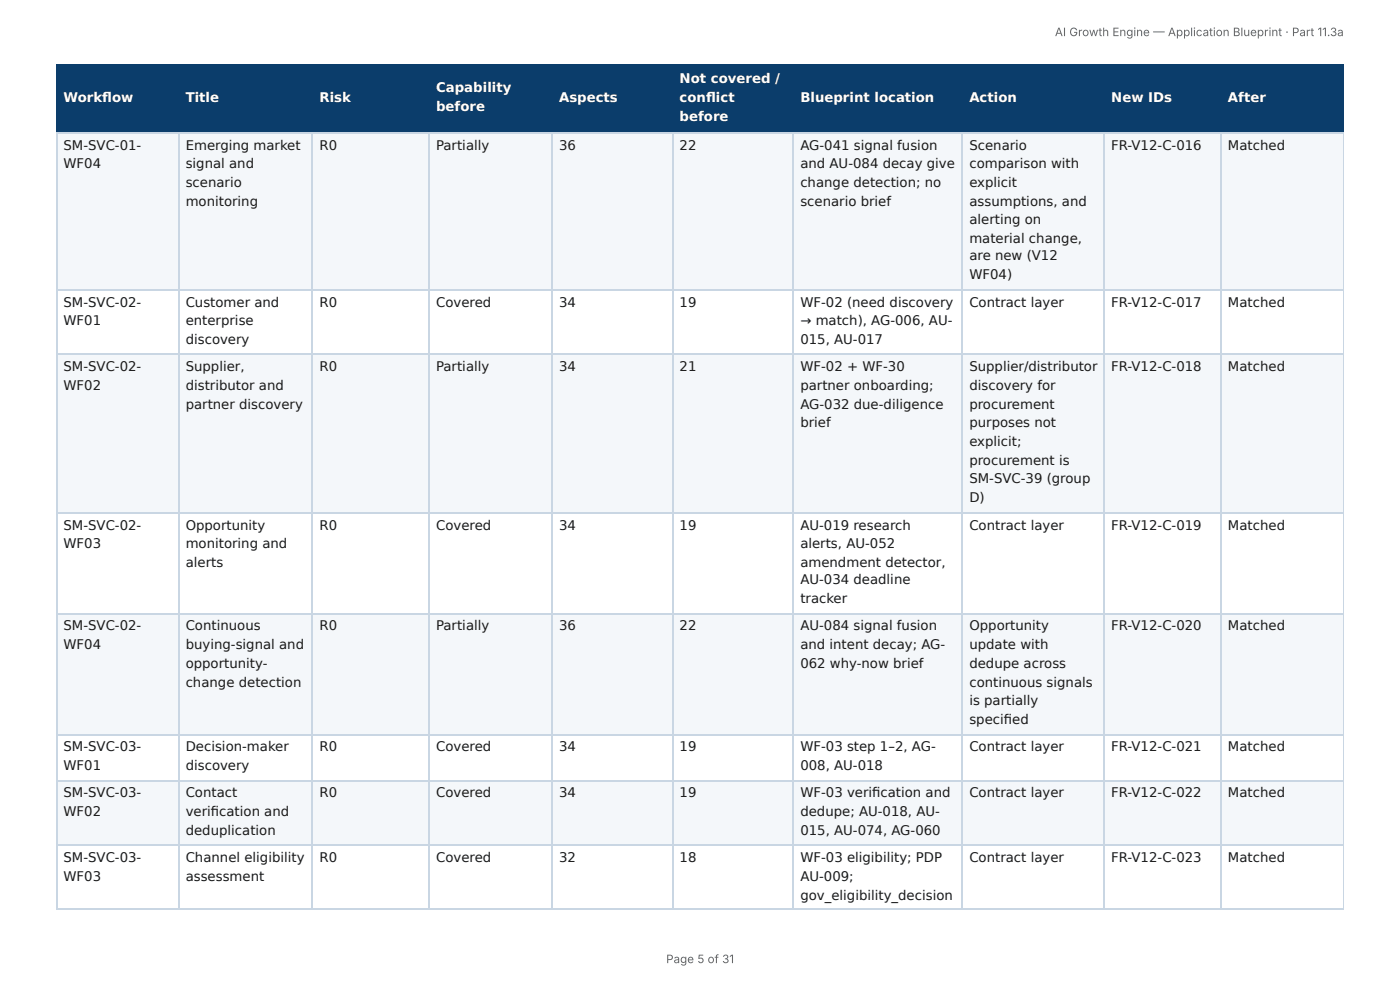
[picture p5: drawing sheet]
<svg xmlns="http://www.w3.org/2000/svg" width="297mm" height="210mm" viewBox="0 0 297 210" stroke-linecap="round" stroke-linejoin="round" font-family="sans-serif">
<defs><g id="words">
<g font-size="2.8" fill="#fff">
<text x="144.4" y="17.7">Not covered /</text>
<text x="13.5" y="21.7">Workfl ow</text>
<text x="39.4" y="21.7">Title</text>
<text x="67.9" y="21.7">Risk</text>
<text x="92.6" y="19.6">Capability</text>
<text x="92.6" y="23.5">before</text>
<text x="118.7" y="21.7">Aspects</text>
<text x="144.4" y="21.7">confl ict</text>
<text x="170" y="21.7">Blueprint location</text>
<text x="205.9" y="21.7">Action</text>
<text x="236" y="21.7">New IDs</text>
<text x="260.8" y="21.7">After</text>
<text x="144.4" y="25.7">before</text>
</g>
<g font-size="2.8" fill="#1a1a1a">
<text x="13.5" y="31.8">SM-SVC-01-</text>
<text x="13.5" y="35.7">WF04</text>
<text x="39.4" y="31.8">Emerging market</text>
<text x="39.4" y="35.7">signal and</text>
<text x="67.9" y="31.8">R0</text>
<text x="92.6" y="31.8">Partially</text>
<text x="118.7" y="31.8">36</text>
<text x="144.4" y="31.8">22</text>
<text x="170" y="31.8">AG-041 signal fusion</text>
<text x="170" y="35.7">and AU-084 decay give</text>
<text x="205.9" y="31.8">Scenario</text>
<text x="205.9" y="35.7">comparison with</text>
<text x="236" y="31.8">FR-V12-C-016</text>
<text x="260.8" y="31.8">Matched</text>
<text x="39.4" y="39.7">scenario</text>
<text x="170" y="39.7">change detection; no</text>
<text x="205.9" y="39.7">explicit</text>
<text x="39.4" y="43.7">monitoring</text>
<text x="170" y="43.7">scenario brief</text>
<text x="205.9" y="43.7">assumptions, and</text>
<text x="205.9" y="47.6">alerting on</text>
<text x="205.9" y="51.6">material change,</text>
<text x="205.9" y="55.3">are new (V12</text>
<text x="205.9" y="59.3">WF04)</text>
<text x="13.5" y="65.1">SM-SVC-02-</text>
<text x="39.4" y="65.1">Customer and</text>
<text x="67.9" y="65.1">R0</text>
<text x="92.6" y="65.1">Covered</text>
<text x="118.7" y="65.1">34</text>
<text x="144.4" y="65.1">19</text>
<text x="170" y="65.1">WF-02 (need discovery</text>
<text x="205.9" y="65.1">Contract layer</text>
<text x="236" y="65.1">FR-V12-C-017</text>
<text x="260.8" y="65.1">Matched</text>
<text x="13.5" y="69.1">WF01</text>
<text x="39.4" y="69.1">enterprise</text>
<text x="170" y="69.1">→ match), AG-006, AU-</text>
<text x="39.4" y="73">discovery</text>
<text x="170" y="73">015, AU-017</text>
<text x="13.5" y="78.8">SM-SVC-02-</text>
<text x="13.5" y="82.8">WF02</text>
<text x="39.4" y="78.8">Supplier,</text>
<text x="39.4" y="82.8">distributor and</text>
<text x="67.9" y="78.8">R0</text>
<text x="92.6" y="78.8">Partially</text>
<text x="118.7" y="78.8">34</text>
<text x="144.4" y="78.8">21</text>
<text x="170" y="78.8">WF-02 + WF-30</text>
<text x="170" y="82.8">partner onboarding;</text>
<text x="205.9" y="78.8">Supplier/distributor</text>
<text x="205.9" y="82.8">discovery for</text>
<text x="236" y="78.8">FR-V12-C-018</text>
<text x="260.8" y="78.8">Matched</text>
<text x="39.4" y="86.8">partner discovery</text>
<text x="170" y="86.8">AG-032 due-diligence</text>
<text x="205.9" y="86.8">procurement</text>
<text x="170" y="90.8">brief</text>
<text x="205.9" y="90.8">purposes not</text>
<text x="205.9" y="94.7">explicit;</text>
<text x="205.9" y="98.7">procurement is</text>
<text x="205.9" y="102.7">SM-SVC-39 (group</text>
<text x="205.9" y="106.6">D)</text>
<text x="13.5" y="112.4">SM-SVC-02-</text>
<text x="39.4" y="112.4">Opportunity</text>
<text x="67.9" y="112.4">R0</text>
<text x="92.6" y="112.4">Covered</text>
<text x="118.7" y="112.4">34</text>
<text x="144.4" y="112.4">19</text>
<text x="170" y="112.4">AU-019 research</text>
<text x="205.9" y="112.4">Contract layer</text>
<text x="236" y="112.4">FR-V12-C-019</text>
<text x="260.8" y="112.4">Matched</text>
<text x="13.5" y="116.4">WF03</text>
<text x="39.4" y="116.4">monitoring and</text>
<text x="170" y="116.4">alerts, AU-052</text>
<text x="39.4" y="120.4">alerts</text>
<text x="170" y="120.4">amendment detector,</text>
<text x="170" y="124.1">AU-034 deadline</text>
<text x="170" y="128.1">tracker</text>
<text x="13.5" y="133.9">SM-SVC-02-</text>
<text x="13.5" y="137.8">WF04</text>
<text x="39.4" y="133.9">Continuous</text>
<text x="39.4" y="137.8">buying-signal and</text>
<text x="67.9" y="133.9">R0</text>
<text x="92.6" y="133.9">Partially</text>
<text x="118.7" y="133.9">36</text>
<text x="144.4" y="133.9">22</text>
<text x="170" y="133.9">AU-084 signal fusion</text>
<text x="170" y="137.8">and intent decay; AG-</text>
<text x="205.9" y="133.9">Opportunity</text>
<text x="205.9" y="137.8">update with</text>
<text x="236" y="133.9">FR-V12-C-020</text>
<text x="260.8" y="133.9">Matched</text>
<text x="39.4" y="141.8">opportunity-</text>
<text x="170" y="141.8">062 why-now brief</text>
<text x="205.9" y="141.8">dedupe across</text>
<text x="39.4" y="145.8">change detection</text>
<text x="205.9" y="145.8">continuous signals</text>
<text x="205.9" y="149.8">is partially</text>
<text x="205.9" y="153.7">specifi ed</text>
<text x="13.5" y="159.5">SM-SVC-03-</text>
<text x="39.4" y="159.5">Decision-maker</text>
<text x="67.9" y="159.5">R0</text>
<text x="92.6" y="159.5">Covered</text>
<text x="118.7" y="159.5">34</text>
<text x="144.4" y="159.5">19</text>
<text x="170" y="159.5">WF-03 step 1–2, AG-</text>
<text x="205.9" y="159.5">Contract layer</text>
<text x="236" y="159.5">FR-V12-C-021</text>
<text x="260.8" y="159.5">Matched</text>
<text x="13.5" y="163.5">WF01</text>
<text x="39.4" y="163.5">discovery</text>
<text x="170" y="163.5">008, AU-018</text>
<text x="13.5" y="169.3">SM-SVC-03-</text>
<text x="13.5" y="173.3">WF02</text>
<text x="39.4" y="169.3">Contact</text>
<text x="39.4" y="173.3">verifi cation and</text>
<text x="67.9" y="169.3">R0</text>
<text x="92.6" y="169.3">Covered</text>
<text x="118.7" y="169.3">34</text>
<text x="144.4" y="169.3">19</text>
<text x="170" y="169.3">WF-03 verifi cation and</text>
<text x="170" y="173.3">dedupe; AU-018, AU-</text>
<text x="205.9" y="169.3">Contract layer</text>
<text x="236" y="169.3">FR-V12-C-022</text>
<text x="260.8" y="169.3">Matched</text>
<text x="39.4" y="177.3">deduplication</text>
<text x="170" y="177.3">015, AU-074, AG-060</text>
<text x="13.5" y="183.1">SM-SVC-03-</text>
<text x="39.4" y="183.1">Channel eligibility</text>
<text x="67.9" y="183.1">R0</text>
<text x="92.6" y="183.1">Covered</text>
<text x="118.7" y="183.1">32</text>
<text x="144.4" y="183.1">18</text>
<text x="170" y="183.1">WF-03 eligibility; PDP</text>
<text x="205.9" y="183.1">Contract layer</text>
<text x="236" y="183.1">FR-V12-C-023</text>
<text x="260.8" y="183.1">Matched</text>
<text x="13.5" y="187.1">WF03</text>
<text x="39.4" y="187.1">assessment</text>
<text x="170" y="187.1">AU-009;</text>
<text x="170" y="191">gov_eligibility_decision</text>
</g>
<g font-size="2.5" fill="#666">
<text x="224.1" y="7.7">AI Growth Engine — Application Blueprint · Part 11.3a</text>
<text x="141.5" y="204.5">Page 5 of 31</text>
</g>
</g></defs>
<g fill="#0b3d6b">
<path d="M12.2 14h25.9v14h-25.9z"/>
<path d="M38.1 14h28.3v14h-28.3z"/>
<path d="M66.4 14h24.9v14h-24.9z"/>
<path d="M91.3 14h25.9v14h-25.9z"/>
<path d="M117.2 14h25.7v14h-25.7z"/>
<path d="M142.9 14h25.6v14h-25.6z"/>
<path d="M168.5 14h36v14h-36z"/>
<path d="M204.5 14h30.2v14h-30.2z"/>
<path d="M234.7 14h24.6v14h-24.6z"/>
<path d="M259.3 14h26.1v14h-26.1z"/>
</g>
<g fill="#f4f7fa">
<path d="M12.2 28h25.9v33.6h-25.9z"/>
<path d="M38.1 28h28.3v33.6h-28.3z"/>
<path d="M66.4 28h24.9v33.6h-24.9z"/>
<path d="M91.3 28h25.9v33.6h-25.9z"/>
<path d="M117.2 28h25.7v33.6h-25.7z"/>
<path d="M142.9 28h25.6v33.6h-25.6z"/>
<path d="M168.5 28h36v33.6h-36z"/>
<path d="M204.5 28h30.2v33.6h-30.2z"/>
<path d="M234.7 28h24.6v33.6h-24.6z"/>
<path d="M259.3 28h26.1v33.6h-26.1z"/>
<path d="M12.2 75.4h25.9v33.3h-25.9z"/>
<path d="M38.1 75.4h28.3v33.3h-28.3z"/>
<path d="M66.4 75.4h24.9v33.3h-24.9z"/>
<path d="M91.3 75.4h25.9v33.3h-25.9z"/>
<path d="M117.2 75.4h25.7v33.3h-25.7z"/>
<path d="M142.9 75.4h25.6v33.3h-25.6z"/>
<path d="M168.5 75.4h36v33.3h-36z"/>
<path d="M204.5 75.4h30.2v33.3h-30.2z"/>
<path d="M234.7 75.4h24.6v33.3h-24.6z"/>
<path d="M259.3 75.4h26.1v33.3h-26.1z"/>
<path d="M12.2 130.4h25.9v25.4h-25.9z"/>
<path d="M38.1 130.4h28.3v25.4h-28.3z"/>
<path d="M66.4 130.4h24.9v25.4h-24.9z"/>
<path d="M91.3 130.4h25.9v25.4h-25.9z"/>
<path d="M117.2 130.4h25.7v25.4h-25.7z"/>
<path d="M142.9 130.4h25.6v25.4h-25.6z"/>
<path d="M168.5 130.4h36v25.4h-36z"/>
<path d="M204.5 130.4h30.2v25.4h-30.2z"/>
<path d="M234.7 130.4h24.6v25.4h-24.6z"/>
<path d="M259.3 130.4h26.1v25.4h-26.1z"/>
<path d="M12.2 165.6h25.9v13.8h-25.9z"/>
<path d="M38.1 165.6h28.3v13.8h-28.3z"/>
<path d="M66.4 165.6h24.9v13.8h-24.9z"/>
<path d="M91.3 165.6h25.9v13.8h-25.9z"/>
<path d="M117.2 165.6h25.7v13.8h-25.7z"/>
<path d="M142.9 165.6h25.6v13.8h-25.6z"/>
<path d="M168.5 165.6h36v13.8h-36z"/>
<path d="M204.5 165.6h30.2v13.8h-30.2z"/>
<path d="M234.7 165.6h24.6v13.8h-24.6z"/>
<path d="M259.3 165.6h26.1v13.8h-26.1z"/>
</g>
<path d="M11.9 13.9h273.5M12 13.8v14.5M38 13.8v14.5M66.3 13.8v14.5M91.1 13.8v14.5M117.3 13.8v14.5M143 13.8v14.5M168.4 13.8v14.5M204.4 13.8v14.5M234.6 13.8v14.5M259.4 13.8v14.5M11.9 28.2h273.5" fill="none" stroke="#0b3d6b" stroke-width=".26"/>
<path d="M285.3 13.8v14.5" fill="none" stroke="#0b3d6b" stroke-width=".21"/>
<g fill="none" stroke="#c9d6e3" stroke-width=".26">
<path d="M11.9 28.2h273.5M12 28.3v164.8M38 28.3v164.8M66.3 28.3v164.8M91.1 28.3v164.8M117.3 28.3v164.8M143 28.3v164.8M168.4 28.3v164.8M204.4 28.3v164.8M234.6 28.3v164.8M259.4 28.3v164.8M11.9 61.5h273.5"/>
<path d="M11.9 75.3h273.5M11.9 108.9h273.5M11.9 130.3h273.5M11.9 156h273.5M11.9 165.8h273.5M11.9 179.5h273.5M11.9 193h273.5"/>
</g>
<path d="M285.3 28.3v164.8" fill="none" stroke="#c9d6e3" stroke-width=".21"/>
<use href="#words"/>
</svg>
